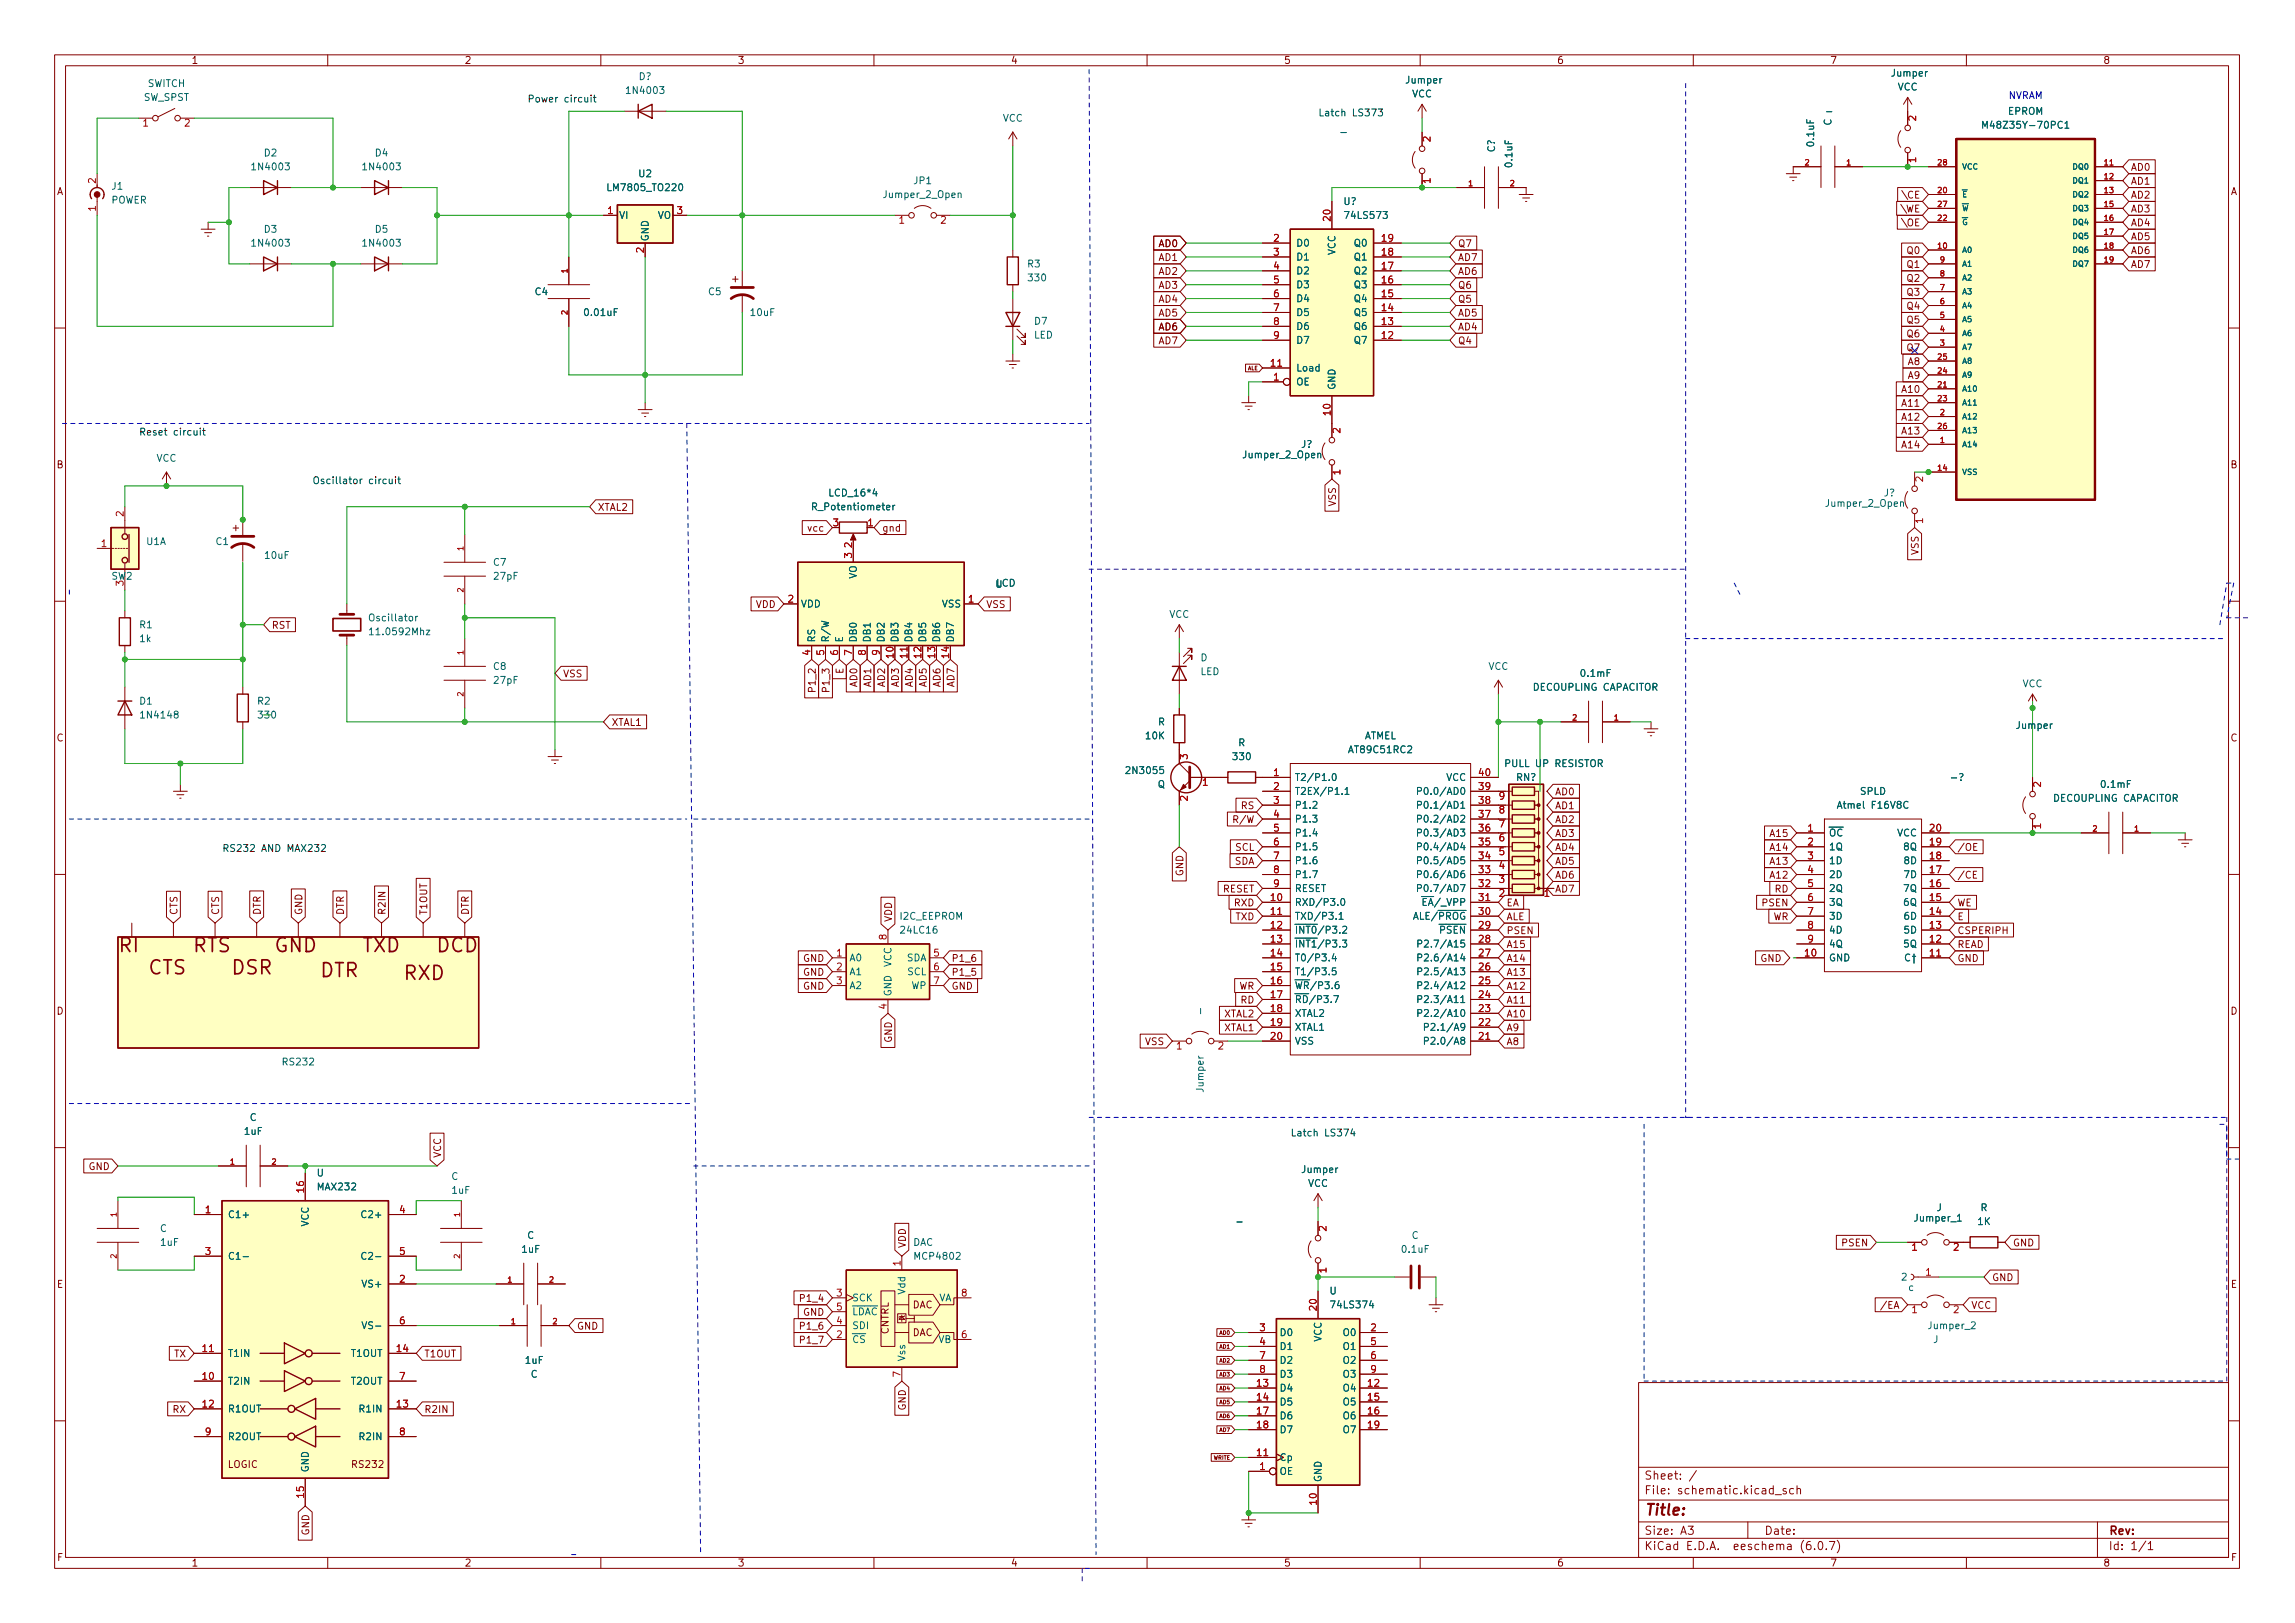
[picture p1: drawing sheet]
<svg xmlns="http://www.w3.org/2000/svg" width="420mm" height="297mm" viewBox="0 0 420 297" stroke-linecap="round" stroke-linejoin="round" font-family="sans-serif">
<defs><g id="words">
<g font-size="3.5" fill="#840000">
<text x="21.8" y="174.3">RI</text>
<text x="27.1" y="178.3">CTS</text>
<text x="35.3" y="174.3">RTS</text>
<text x="42.4" y="178.3">DSR</text>
<text x="50.2" y="174.3">GND</text>
<text x="58.5" y="178.8">DTR</text>
<text x="66.3" y="174.3">TXD</text>
<text x="73.9" y="179.3">RXD</text>
<text x="79.9" y="174.3">DCD</text>
</g>
<text font-size="2.8" fill="#840000" x="301" y="277.3">Title:</text>
<g font-size="2.1" fill="#840000">
<text x="301" y="273.5">File: schematic.kicad_sch</text>
<text x="301" y="270.8">Sheet: /</text>
<text x="301" y="280.9">Size: A3</text>
<text x="323" y="280.9">Date:</text>
<text x="386" y="280.9">Rev:</text>
<text x="301" y="283.7">KiCad E.D.A. eeschema (6.0.7)</text>
<text x="386" y="283.7">Id: 1/1</text>
</g>
<g font-size="1.8" fill="#840000">
<text x="35" y="11.7">1</text>
<text x="85" y="11.7">2</text>
<text x="135" y="11.7">3</text>
<text x="185" y="11.7">4</text>
<text x="235" y="11.7">5</text>
<text x="285" y="11.7">6</text>
<text x="335" y="11.7">7</text>
<text x="385" y="11.7">8</text>
<text x="10.3" y="35.7">A</text>
<text x="390.1" y="33.8">AD1</text>
<text x="390.1" y="31.2">AD0</text>
<text x="408.3" y="35.7">A</text>
<text x="348.3" y="38.9">\WE</text>
<text x="348.6" y="41.4">\OE</text>
<text x="348.7" y="36.3">\CE</text>
<text x="390.1" y="41.4">AD4</text>
<text x="390.1" y="38.9">AD3</text>
<text x="390.1" y="36.3">AD2</text>
<text x="212.2" y="45.2">AD0</text>
<text x="212.2" y="47.8">AD1</text>
<text x="266.9" y="47.8">AD7</text>
<text x="266.9" y="45.2">Q7</text>
<text x="349.3" y="46.5">Q0</text>
<text x="390.1" y="46.5">AD6</text>
<text x="390.1" y="43.9">AD5</text>
<text x="212.2" y="50.3">AD2</text>
<text x="212.2" y="52.8">AD3</text>
<text x="266.9" y="52.8">Q6</text>
<text x="266.9" y="50.3">AD6</text>
<text x="349.3" y="51.6">Q2</text>
<text x="349.3" y="49">Q1</text>
<text x="390.1" y="49">AD7</text>
<text x="212.2" y="55.4">AD4</text>
<text x="212.2" y="57.9">AD5</text>
<text x="266.9" y="55.4">Q5</text>
<text x="266.9" y="57.9">AD5</text>
<text x="349.3" y="56.6">Q4</text>
<text x="349.3" y="59.2">Q5</text>
<text x="349.3" y="54.1">Q3</text>
<text x="212.2" y="60.5">AD6</text>
<text x="212.2" y="63">AD7</text>
<text x="266.9" y="60.5">AD4</text>
<text x="266.9" y="63">Q4</text>
<text x="349.3" y="61.7">Q6</text>
<text x="348.4" y="71.9">A10</text>
<text x="349.4" y="66.8">A8</text>
<text x="349.4" y="69.3">A9</text>
<text x="348.4" y="77">A12</text>
<text x="348.4" y="74.4">A11</text>
<text x="348.4" y="79.5">A13</text>
<text x="348.4" y="82">A14</text>
<text x="10.3" y="85.7">B</text>
<text x="408.3" y="85.7">B</text>
<text x="109.4" y="93.5">XTAL2</text>
<text x="244.6" y="92.6" transform="rotate(-90 244.6 92.6)">VSS</text>
<text x="148" y="97.3">vcc</text>
<text x="161.4" y="97.3">gnd</text>
<text x="351.2" y="101.5" transform="rotate(-90 351.2 101.5)">VSS</text>
<text x="138.3" y="111.3">VDD</text>
<text x="180.5" y="111.3">VSS</text>
<text x="49.7" y="115.1">RST</text>
<text x="103" y="124">VSS</text>
<text x="154.4" y="123.3" transform="rotate(-90 154.4 123.3)">E</text>
<text x="156.9" y="125.7" transform="rotate(-90 156.9 125.7)">AD0</text>
<text x="159.5" y="125.7" transform="rotate(-90 159.5 125.7)">AD1</text>
<text x="162" y="125.7" transform="rotate(-90 162 125.7)">AD2</text>
<text x="164.6" y="125.7" transform="rotate(-90 164.6 125.7)">AD3</text>
<text x="167.1" y="125.7" transform="rotate(-90 167.1 125.7)">AD4</text>
<text x="169.6" y="125.7" transform="rotate(-90 169.6 125.7)">AD5</text>
<text x="172.2" y="125.7" transform="rotate(-90 172.2 125.7)">AD6</text>
<text x="174.7" y="125.7" transform="rotate(-90 174.7 125.7)">AD7</text>
<text x="149.3" y="126.2" transform="rotate(-90 149.3 126.2)">P1_2</text>
<text x="151.9" y="126.2" transform="rotate(-90 151.9 126.2)">P1_3</text>
<text x="10.3" y="135.7">C</text>
<text x="111.9" y="132.8">XTAL1</text>
<text x="408.3" y="135.7">C</text>
<text x="227.3" y="148.1">RS</text>
<text x="284.6" y="145.5">AD0</text>
<text x="284.6" y="148.1">AD1</text>
<text x="226.2" y="155.7">SCL</text>
<text x="226.3" y="150.6">R/W</text>
<text x="284.6" y="155.7">AD4</text>
<text x="284.6" y="153.2">AD3</text>
<text x="284.6" y="150.6">AD2</text>
<text x="324.3" y="153.2">A15</text>
<text x="324.3" y="155.7">A14</text>
<text x="358.3" y="155.7">/OE</text>
<text x="216.6" y="160.3" transform="rotate(-90 216.6 160.3)">GND</text>
<text x="226" y="158.2">SDA</text>
<text x="284.6" y="158.2">AD5</text>
<text x="284.6" y="160.8">AD6</text>
<text x="324.3" y="158.2">A13</text>
<text x="324.3" y="160.8">A12</text>
<text x="358.3" y="160.8">/CE</text>
<text x="32.5" y="167.5" transform="rotate(-90 32.5 167.5)">CTS</text>
<text x="40.1" y="167.5" transform="rotate(-90 40.1 167.5)">CTS</text>
<text x="47.7" y="167.5" transform="rotate(-90 47.7 167.5)">DTR</text>
<text x="55.3" y="167.5" transform="rotate(-90 55.3 167.5)">GND</text>
<text x="63" y="167.5" transform="rotate(-90 63 167.5)">DTR</text>
<text x="70.6" y="167.5" transform="rotate(-90 70.6 167.5)">R2IN</text>
<text x="78.2" y="167.5" transform="rotate(-90 78.2 167.5)">T1OUT</text>
<text x="85.8" y="167.5" transform="rotate(-90 85.8 167.5)">DTR</text>
<text x="223.8" y="163.3">RESET</text>
<text x="226" y="165.9">RXD</text>
<text x="275.8" y="165.9">EA</text>
<text x="284.6" y="163.3">AD7</text>
<text x="322.7" y="165.9">PSEN</text>
<text x="324.9" y="163.3">RD</text>
<text x="358.3" y="165.9">WE</text>
<text x="163.3" y="168.8" transform="rotate(-90 163.3 168.8)">VDD</text>
<text x="226.2" y="168.4">TXD</text>
<text x="275.8" y="173.5">A15</text>
<text x="275.8" y="168.4">ALE</text>
<text x="275.8" y="170.9">PSEN</text>
<text x="324.6" y="168.4">WR</text>
<text x="358.3" y="173.5">READ</text>
<text x="358.3" y="168.4">E</text>
<text x="358.3" y="170.9">CSPERIPH</text>
<text x="147" y="176">GND</text>
<text x="147" y="178.6">GND</text>
<text x="174.1" y="178.6">P1_5</text>
<text x="174.1" y="176">P1_6</text>
<text x="275.8" y="176">A14</text>
<text x="275.8" y="178.6">A13</text>
<text x="322.3" y="176">GND</text>
<text x="358.3" y="176">GND</text>
<text x="10.3" y="185.7">D</text>
<text x="147" y="181.1">GND</text>
<text x="174.1" y="181.1">GND</text>
<text x="226.8" y="181.1">WR</text>
<text x="227.2" y="183.6">RD</text>
<text x="275.8" y="181.1">A12</text>
<text x="275.8" y="183.6">A11</text>
<text x="408.3" y="185.7">D</text>
<text x="163.3" y="190.8" transform="rotate(-90 163.3 190.8)">GND</text>
<text x="209.7" y="191.3">VSS</text>
<text x="224.1" y="188.7">XTAL1</text>
<text x="224.1" y="186.2">XTAL2</text>
<text x="275.8" y="191.3">A8</text>
<text x="275.8" y="186.2">A10</text>
<text x="275.8" y="188.7">A9</text>
<text x="16.2" y="214.1">GND</text>
<text x="80.7" y="212" transform="rotate(-90 80.7 212)">VCC</text>
<text x="165.8" y="228.5" transform="rotate(-90 165.8 228.5)">VDD</text>
<text x="337.3" y="228.1">PSEN</text>
<text x="368.5" y="228.1">GND</text>
<text x="10.4" y="235.7">E</text>
<text x="146.8" y="238.3">P1_4</text>
<text x="167" y="239.4">DAC</text>
<text x="344.9" y="239.5">/EA</text>
<text x="360.8" y="239.5">VCC</text>
<text x="364.7" y="234.4">GND</text>
<text x="408.4" y="235.7">E</text>
<text x="105.6" y="243.3">GND</text>
<text x="146.8" y="245.9">P1_7</text>
<text x="146.8" y="243.3">P1_6</text>
<text x="147" y="240.8">GND</text>
<text x="162.7" y="244.2" transform="rotate(-90 162.7 244.2)">CNTRL</text>
<text x="167" y="244.5">DAC</text>
<text x="31.9" y="248.4">TX</text>
<text x="77.6" y="248.4">T1OUT</text>
<text x="31.7" y="258.6">RX</text>
<text x="77.6" y="258.6">R2IN</text>
<text x="165.8" y="258.1" transform="rotate(-90 165.8 258.1)">GND</text>
<text x="41.6" y="268.6">LOGIC</text>
<text x="64.6" y="268.6">RS232</text>
<text x="56.6" y="281" transform="rotate(-90 56.6 281)">GND</text>
<text x="10.4" y="285.7">F</text>
<text x="35" y="286.7">1</text>
<text x="85" y="286.7">2</text>
<text x="135" y="286.7">3</text>
<text x="185" y="286.7">4</text>
<text x="235" y="286.7">5</text>
<text x="285" y="286.7">6</text>
<text x="335" y="286.7">7</text>
<text x="385" y="286.7">8</text>
<text x="408.4" y="285.7">F</text>
</g>
<g font-size="1.8" fill="#006464">
<text x="27" y="15.9">SWITCH</text>
<text x="115" y="17.2">1N4003</text>
<text x="116.9" y="14.6">D?</text>
<text x="257.5" y="15.3">Jumper</text>
<text x="258.5" y="17.8">VCC</text>
<text x="346.4" y="14">Jumper</text>
<text x="347.4" y="16.5">VCC</text>
<text x="26.3" y="18.5">SW_SPST</text>
<text x="183.6" y="22.3">VCC</text>
<text x="334.6" y="21">-</text>
<text x="335.3" y="23" transform="rotate(-90 335.3 23)">C</text>
<text x="364" y="23.5">M48Z35Y-70PC1</text>
<text x="367.6" y="21">EPROM</text>
<text x="48.4" y="28.6">D2</text>
<text x="68.7" y="28.6">D4</text>
<text x="245.7" y="24.8">-</text>
<text x="273.7" y="27.9" transform="rotate(-90 273.7 27.9)">C?</text>
<text x="332.1" y="26.6" transform="rotate(-90 332.1 26.6)">0.1uF</text>
<text x="20.5" y="34.7">J1</text>
<text x="46.4" y="31.2">1N4003</text>
<text x="66.8" y="31.2">1N4003</text>
<text x="111.7" y="35">LM7805_TO220</text>
<text x="117" y="32.4">U2</text>
<text x="167.3" y="33.7">JP1</text>
<text x="276.9" y="30.5" transform="rotate(-90 276.9 30.5)">0.1uF</text>
<text x="20.3" y="37.2">POWER</text>
<text x="113.3" y="40">VI</text>
<text x="120.4" y="40">VO</text>
<text x="162" y="36.2">Jumper_2_Open</text>
<text x="246" y="37.5">U?</text>
<text x="246.5" y="40">74LS573</text>
<text x="46.4" y="45.1">1N4003</text>
<text x="48.4" y="42.6">D3</text>
<text x="66.8" y="45.1">1N4003</text>
<text x="68.7" y="42.6">D5</text>
<text x="118.7" y="44.2" transform="rotate(-90 118.7 44.2)">GND</text>
<text x="237.2" y="45.1">D0</text>
<text x="237.2" y="47.7">D1</text>
<text x="244.5" y="46.7" transform="rotate(-90 244.5 46.7)">VCC</text>
<text x="248.1" y="47.7">Q1</text>
<text x="248.1" y="45.1">Q0</text>
<text x="188.1" y="48.9">R3</text>
<text x="188.4" y="51.5">330</text>
<text x="237.2" y="50.2">D2</text>
<text x="237.2" y="52.7">D3</text>
<text x="248.1" y="52.7">Q3</text>
<text x="248.1" y="50.2">Q2</text>
<text x="98" y="54">C4</text>
<text x="107.2" y="57.8">0.01uF</text>
<text x="129.7" y="54">C5</text>
<text x="137.5" y="57.8">10uF</text>
<text x="189.4" y="59.4">D7</text>
<text x="237.2" y="55.3">D4</text>
<text x="237.2" y="57.8">D5</text>
<text x="248.1" y="57.8">Q5</text>
<text x="248.1" y="55.3">Q4</text>
<text x="189.3" y="61.9">LED</text>
<text x="237.2" y="60.4">D6</text>
<text x="237.2" y="62.9">D7</text>
<text x="248.1" y="62.9">Q7</text>
<text x="248.1" y="60.4">Q6</text>
<text x="237.2" y="70.5">OE</text>
<text x="237.2" y="68">Load</text>
<text x="244.5" y="71.4" transform="rotate(-90 244.5 71.4)">GND</text>
<text x="227.8" y="83.9">Jumper_2_Open</text>
<text x="238.2" y="82">J?</text>
<text x="28.6" y="84.5">VCC</text>
<text x="149.1" y="93.4">R_Potentiometer</text>
<text x="152.1" y="90.8">LCD_16*4</text>
<text x="334.5" y="92.7">Jumper_2_Open</text>
<text x="344.9" y="90.8">J?</text>
<text x="26.8" y="99.7">U1A</text>
<text x="39.6" y="99.7">C1</text>
<text x="20.4" y="106.1">SW2</text>
<text x="48.6" y="102.3">10uF</text>
<text x="90.4" y="103.5">C7</text>
<text x="90.5" y="106.1">27pF</text>
<text x="156.8" y="106" transform="rotate(-90 156.8 106)">VO</text>
<text x="182.2" y="107.6">U</text>
<text x="182.3" y="107.4">LCD</text>
<text x="67.9" y="113.7">Oscillator</text>
<text x="146.6" y="111.2">VDD</text>
<text x="172.5" y="111.2">VSS</text>
<text x="214" y="113.1">VCC</text>
<text x="25.6" y="115">R1</text>
<text x="25.6" y="117.5">1k</text>
<text x="68.2" y="116.2">11.0592Mhz</text>
<text x="149.2" y="117.6" transform="rotate(-90 149.2 117.6)">RS</text>
<text x="151.8" y="117.6" transform="rotate(-90 151.8 117.6)">R/W</text>
<text x="154.3" y="117.6" transform="rotate(-90 154.3 117.6)">E</text>
<text x="156.8" y="117.6" transform="rotate(-90 156.8 117.6)">DB0</text>
<text x="159.4" y="117.6" transform="rotate(-90 159.4 117.6)">DB1</text>
<text x="161.9" y="117.6" transform="rotate(-90 161.9 117.6)">DB2</text>
<text x="164.5" y="117.6" transform="rotate(-90 164.5 117.6)">DB3</text>
<text x="167" y="117.6" transform="rotate(-90 167 117.6)">DB4</text>
<text x="169.5" y="117.6" transform="rotate(-90 169.5 117.6)">DB5</text>
<text x="172.1" y="117.6" transform="rotate(-90 172.1 117.6)">DB6</text>
<text x="174.6" y="117.6" transform="rotate(-90 174.6 117.6)">DB7</text>
<text x="90.4" y="122.6">C8</text>
<text x="90.5" y="125.1">27pF</text>
<text x="219.7" y="123.5">LED</text>
<text x="219.8" y="121">D</text>
<text x="272.5" y="122.6">VCC</text>
<text x="289.5" y="123.9">0.1mF</text>
<text x="370.2" y="125.8">VCC</text>
<text x="25.6" y="128.9">D1</text>
<text x="26.1" y="131.5">1N4148</text>
<text x="47.2" y="128.9">R2</text>
<text x="280.7" y="126.4">DECOUPLING CAPACITOR</text>
<text x="209.8" y="135.3">10K</text>
<text x="212" y="132.8">R</text>
<text x="226.7" y="136.6">R</text>
<text x="247.2" y="137.8">AT89C51RC2</text>
<text x="249.7" y="135.3">ATMEL</text>
<text x="369.2" y="133.4">Jumper</text>
<text x="206.5" y="141.6">2N3055</text>
<text x="225.9" y="139.1">330</text>
<text x="237" y="142.9">T2/P1.0</text>
<text x="264.7" y="142.9">VCC</text>
<text x="275.9" y="140.4">PULL UP RESISTOR</text>
<text x="277.6" y="142.9">RN?</text>
<text x="357.4" y="142.9">-?</text>
<text x="211.9" y="144.2">Q</text>
<text x="237" y="145.5">T2EX/P1.1</text>
<text x="237" y="148">P1.2</text>
<text x="260.8" y="148">P0.1/AD1</text>
<text x="260.8" y="145.5">P0.0/AD0</text>
<text x="337" y="148">Atmel F16V8C</text>
<text x="340.5" y="145.5">SPLD</text>
<text x="376" y="146.7">DECOUPLING CAPACITOR</text>
<text x="384.8" y="144.2">0.1mF</text>
<text x="237" y="150.5">P1.3</text>
<text x="237" y="153.1">P1.4</text>
<text x="237" y="155.6">P1.5</text>
<text x="260.8" y="155.6">P0.4/AD4</text>
<text x="260.8" y="153.1">P0.3/AD3</text>
<text x="260.8" y="150.5">P0.2/AD2</text>
<text x="334.8" y="153.1">~{OC}</text>
<text x="334.8" y="155.6">1Q</text>
<text x="347.3" y="153.1">VCC</text>
<text x="348.7" y="155.6">8Q</text>
<text x="237" y="158.2">P1.6</text>
<text x="237" y="160.7">P1.7</text>
<text x="260.8" y="160.7">P0.6/AD6</text>
<text x="260.8" y="158.2">P0.5/AD5</text>
<text x="334.8" y="158.2">1D</text>
<text x="334.8" y="160.7">2D</text>
<text x="348.8" y="160.7">7D</text>
<text x="348.8" y="158.2">8D</text>
<text x="237" y="165.8">RXD/P3.0</text>
<text x="237" y="163.2">RESET</text>
<text x="259.6" y="165.8">~{EA}/_VPP</text>
<text x="260.8" y="163.2">P0.7/AD7</text>
<text x="334.8" y="163.2">2Q</text>
<text x="334.8" y="165.8">3Q</text>
<text x="348.7" y="165.8">6Q</text>
<text x="348.7" y="163.2">7Q</text>
<text x="164.8" y="168.3">I2C_EEPROM</text>
<text x="165.1" y="170.9">24LC16</text>
<text x="237" y="168.3">TXD/P3.1</text>
<text x="237" y="170.9">~{INT0}/P3.2</text>
<text x="237" y="173.4">~{INT1}/P3.3</text>
<text x="257.9" y="168.3">ALE/~{PROG}</text>
<text x="261.1" y="173.4">P2.7/A15</text>
<text x="262.3" y="170.9">~{PSEN}</text>
<text x="334.8" y="168.3">3D</text>
<text x="334.8" y="170.9">4D</text>
<text x="334.8" y="173.4">4Q</text>
<text x="348.7" y="173.4">5Q</text>
<text x="348.8" y="170.9">5D</text>
<text x="348.8" y="168.3">6D</text>
<text x="155.4" y="175.9">A0</text>
<text x="155.4" y="178.5">A1</text>
<text x="163.2" y="177" transform="rotate(-90 163.2 177)">VCC</text>
<text x="165.9" y="175.9">SDA</text>
<text x="166.1" y="178.5">SCL</text>
<text x="237" y="175.9">T0/P3.4</text>
<text x="237" y="178.5">T1/P3.5</text>
<text x="261.1" y="178.5">P2.5/A13</text>
<text x="261.1" y="175.9">P2.6/A14</text>
<text x="334.8" y="175.9">GND</text>
<text x="155.4" y="181">A2</text>
<text x="163.2" y="182.4" transform="rotate(-90 163.2 182.4)">GND</text>
<text x="166.8" y="181">WP</text>
<text x="220.3" y="185.3" transform="rotate(-90 220.3 185.3)">-</text>
<text x="237" y="181">~{WR}/P3.6</text>
<text x="237" y="183.6">~{RD}/P3.7</text>
<text x="261.1" y="183.6">P2.3/A11</text>
<text x="261.1" y="181">P2.4/A12</text>
<text x="237" y="186.1">XTAL2</text>
<text x="237" y="188.6">XTAL1</text>
<text x="237" y="191.2">VSS</text>
<text x="261.1" y="186.1">P2.2/A10</text>
<text x="262.1" y="191.2">P2.0/A8</text>
<text x="262.1" y="188.6">P2.1/A9</text>
<text x="51.9" y="195">RS232</text>
<text x="220.3" y="199.8" transform="rotate(-90 220.3 199.8)">Jumper</text>
<text x="44.8" y="207.7">1uF</text>
<text x="45.7" y="205.1">C</text>
<text x="58" y="215.3">U</text>
<text x="82.6" y="215.9">C</text>
<text x="238.4" y="214.7">Jumper</text>
<text x="58.2" y="217.8">MAX232</text>
<text x="82.8" y="218.5">1uF</text>
<text x="239.4" y="217.2">VCC</text>
<text x="354.5" y="221.7">J</text>
<text x="362.6" y="221.7">R</text>
<text x="29.3" y="225.5">C</text>
<text x="41.7" y="222.9">C1+</text>
<text x="56.5" y="224.5" transform="rotate(-90 56.5 224.5)">VCC</text>
<text x="66.8" y="222.9">C2+</text>
<text x="96.5" y="226.7">C</text>
<text x="226.6" y="224.2">-</text>
<text x="258.4" y="226.7">C</text>
<text x="350.6" y="223.6">Jumper_1</text>
<text x="362.1" y="224.2">1K</text>
<text x="29.4" y="228">1uF</text>
<text x="41.7" y="230.5">C1-</text>
<text x="67.3" y="230.5">C2-</text>
<text x="95.6" y="229.3">1uF</text>
<text x="167.1" y="228">DAC</text>
<text x="167.7" y="230.5">MCP4802</text>
<text x="256.8" y="229.3">0.1uF</text>
<text x="66.7" y="235.6">VS+</text>
<text x="156" y="238.2">SCK</text>
<text x="165.7" y="236.8" transform="rotate(-90 165.7 236.8)">Vdd</text>
<text x="171.8" y="238.2">VA</text>
<text x="243.4" y="236.9">U</text>
<text x="244" y="239.4">74LS374</text>
<text x="348.1" y="234.4">2</text>
<text x="349.4" y="236.3">c</text>
<text x="67.2" y="243.2">VS-</text>
<text x="156" y="245.8">~{CS}</text>
<text x="156" y="243.2">SDI</text>
<text x="156" y="240.7">~{LDAC}</text>
<text x="171.8" y="245.8">VB</text>
<text x="234.2" y="244.5">D0</text>
<text x="241.9" y="245.6" transform="rotate(-90 241.9 245.6)">VCC</text>
<text x="246.1" y="244.5">O0</text>
<text x="353.2" y="243.2">Jumper_2</text>
<text x="353.9" y="245.8">J</text>
<text x="41.7" y="248.3">T1IN</text>
<text x="64.3" y="248.3">T1OUT</text>
<text x="96.2" y="249.6">1uF</text>
<text x="165.7" y="249.2" transform="rotate(-90 165.7 249.2)">Vss</text>
<text x="234.2" y="247.1">D1</text>
<text x="234.2" y="249.6">D2</text>
<text x="246.1" y="247.1">O1</text>
<text x="246.1" y="249.6">O2</text>
<text x="41.7" y="253.4">T2IN</text>
<text x="64.3" y="253.4">T2OUT</text>
<text x="97.2" y="252.1">C</text>
<text x="234.2" y="254.7">D4</text>
<text x="234.2" y="257.2">D5</text>
<text x="234.2" y="252.1">D3</text>
<text x="246.1" y="254.7">O4</text>
<text x="246.1" y="257.2">O5</text>
<text x="246.1" y="252.1">O3</text>
<text x="41.7" y="258.5">R1OUT</text>
<text x="41.7" y="263.6">R2OUT</text>
<text x="66.1" y="258.5">R1IN</text>
<text x="66.1" y="263.6">R2IN</text>
<text x="234.2" y="259.8">D6</text>
<text x="234.2" y="262.3">D7</text>
<text x="246.1" y="259.8">O6</text>
<text x="246.1" y="262.3">O7</text>
<text x="56.5" y="269.5" transform="rotate(-90 56.5 269.5)">GND</text>
<text x="234.2" y="269.9">OE</text>
<text x="234.2" y="267.4">Cp</text>
<text x="241.9" y="271.3" transform="rotate(-90 241.9 271.3)">GND</text>
</g>
<g font-size="1.8" fill="#a90000">
<text x="26.2" y="23.2">1</text>
<text x="33.8" y="23.2">2</text>
<text x="350.8" y="22.1" transform="rotate(-90 350.8 22.1)">2</text>
<text x="261.9" y="25.9" transform="rotate(-90 261.9 25.9)">2</text>
<text x="350.8" y="29.7" transform="rotate(-90 350.8 29.7)">1</text>
<text x="17.5" y="33.5" transform="rotate(-90 17.5 33.5)">2</text>
<text x="261.9" y="33.5" transform="rotate(-90 261.9 33.5)">1</text>
<text x="17.5" y="38.6" transform="rotate(-90 17.5 38.6)">1</text>
<text x="111.3" y="39.2">1</text>
<text x="124" y="39.2">3</text>
<text x="164.6" y="40.9">1</text>
<text x="172.2" y="40.9">2</text>
<text x="243.6" y="40.4" transform="rotate(-90 243.6 40.4)">20</text>
<text x="117.9" y="46.2" transform="rotate(-90 117.9 46.2)">2</text>
<text x="233.2" y="44.2">2</text>
<text x="233.2" y="46.8">3</text>
<text x="253" y="46.8">18</text>
<text x="253" y="44.2">19</text>
<text x="233.2" y="49.3">4</text>
<text x="233.2" y="51.9">5</text>
<text x="253" y="51.9">16</text>
<text x="253" y="49.3">17</text>
<text x="233.2" y="54.4">6</text>
<text x="233.2" y="56.9">7</text>
<text x="233.2" y="59.5">8</text>
<text x="253" y="59.5">13</text>
<text x="253" y="56.9">14</text>
<text x="253" y="54.4">15</text>
<text x="233.2" y="62">9</text>
<text x="253" y="62">12</text>
<text x="232.7" y="67.1">11</text>
<text x="233.2" y="69.6">1</text>
<text x="243.6" y="76" transform="rotate(-90 243.6 76)">10</text>
<text x="245.4" y="79.3" transform="rotate(-90 245.4 79.3)">2</text>
<text x="245.4" y="86.9" transform="rotate(-90 245.4 86.9)">1</text>
<text x="352" y="88.2" transform="rotate(-90 352 88.2)">2</text>
<text x="22.6" y="94.5" transform="rotate(-90 22.6 94.5)">2</text>
<text x="352" y="95.8" transform="rotate(-90 352 95.8)">1</text>
<text x="18.6" y="100.1">1</text>
<text x="152.5" y="96.3">3</text>
<text x="156" y="100.2" transform="rotate(-90 156 100.2)">2</text>
<text x="158.9" y="96.3">1</text>
<text x="22.6" y="107.2" transform="rotate(-90 22.6 107.2)">3</text>
<text x="156" y="102.1" transform="rotate(-90 156 102.1)">3</text>
<text x="144.3" y="110.3">2</text>
<text x="177.3" y="110.3">1</text>
<text x="148.3" y="119.9" transform="rotate(-90 148.3 119.9)">4</text>
<text x="150.9" y="119.9" transform="rotate(-90 150.9 119.9)">5</text>
<text x="153.4" y="119.9" transform="rotate(-90 153.4 119.9)">6</text>
<text x="156" y="119.9" transform="rotate(-90 156 119.9)">7</text>
<text x="158.5" y="119.9" transform="rotate(-90 158.5 119.9)">8</text>
<text x="161" y="119.9" transform="rotate(-90 161 119.9)">9</text>
<text x="163.6" y="120.4" transform="rotate(-90 163.6 120.4)">10</text>
<text x="166.1" y="120.4" transform="rotate(-90 166.1 120.4)">11</text>
<text x="168.7" y="120.4" transform="rotate(-90 168.7 120.4)">12</text>
<text x="171.2" y="120.4" transform="rotate(-90 171.2 120.4)">13</text>
<text x="173.7" y="120.4" transform="rotate(-90 173.7 120.4)">14</text>
<text x="217.4" y="139" transform="rotate(-90 217.4 139)">3</text>
<text x="220.2" y="143.8">1</text>
<text x="233.2" y="142">1</text>
<text x="270.8" y="142">40</text>
<text x="217.4" y="146.6" transform="rotate(-90 217.4 146.6)">2</text>
<text x="233.2" y="144.6">2</text>
<text x="233.2" y="147.1">3</text>
<text x="233.2" y="149.6">4</text>
<text x="270.8" y="149.6">37</text>
<text x="270.8" y="147.1">38</text>
<text x="270.8" y="144.6">39</text>
<text x="274.5" y="148.9">8</text>
<text x="274.5" y="146.3">9</text>
<text x="373.6" y="144" transform="rotate(-90 373.6 144)">2</text>
<text x="233.2" y="152.2">5</text>
<text x="233.2" y="154.7">6</text>
<text x="270.8" y="154.7">35</text>
<text x="270.8" y="152.2">36</text>
<text x="274.5" y="154">6</text>
<text x="274.5" y="151.4">7</text>
<text x="331" y="152.2">1</text>
<text x="331" y="154.7">2</text>
<text x="353.3" y="154.7">19</text>
<text x="353.3" y="152.2">20</text>
<text x="373.6" y="151.7" transform="rotate(-90 373.6 151.7)">1</text>
<text x="233.2" y="157.3">7</text>
<text x="233.2" y="159.8">8</text>
<text x="270.8" y="159.8">33</text>
<text x="270.8" y="157.3">34</text>
<text x="274.5" y="161.6">3</text>
<text x="274.5" y="159">4</text>
<text x="274.5" y="156.5">5</text>
<text x="331" y="157.3">3</text>
<text x="331" y="159.8">4</text>
<text x="353.3" y="159.8">17</text>
<text x="353.3" y="157.3">18</text>
<text x="232.7" y="164.9">10</text>
<text x="232.7" y="167.4">11</text>
<text x="233.2" y="162.3">9</text>
<text x="270.8" y="167.4">30</text>
<text x="270.8" y="164.9">31</text>
<text x="270.8" y="162.3">32</text>
<text x="274.5" y="164.1">2</text>
<text x="282.7" y="164.1">1</text>
<text x="331" y="162.3">5</text>
<text x="331" y="164.9">6</text>
<text x="331" y="167.4">7</text>
<text x="353.3" y="167.4">14</text>
<text x="353.3" y="164.9">15</text>
<text x="353.3" y="162.3">16</text>
<text x="162.3" y="172" transform="rotate(-90 162.3 172)">8</text>
<text x="232.7" y="170">12</text>
<text x="232.7" y="172.5">13</text>
<text x="270.8" y="172.5">28</text>
<text x="270.8" y="170">29</text>
<text x="331" y="170">8</text>
<text x="331" y="172.5">9</text>
<text x="353.3" y="172.5">12</text>
<text x="353.3" y="170">13</text>
<text x="153.2" y="175">1</text>
<text x="153.2" y="177.6">2</text>
<text x="171" y="175">5</text>
<text x="171" y="177.6">6</text>
<text x="232.7" y="175">14</text>
<text x="232.7" y="177.6">15</text>
<text x="270.8" y="177.6">26</text>
<text x="270.8" y="175">27</text>
<text x="330.5" y="175">10</text>
<text x="353.3" y="175">11</text>
<text x="153.2" y="180.1">3</text>
<text x="162.3" y="184.7" transform="rotate(-90 162.3 184.7)">4</text>
<text x="171" y="180.1">7</text>
<text x="232.7" y="180.1">16</text>
<text x="232.7" y="182.7">17</text>
<text x="232.7" y="185.2">18</text>
<text x="270.8" y="185.2">23</text>
<text x="270.8" y="182.7">24</text>
<text x="270.8" y="180.1">25</text>
<text x="232.7" y="187.7">19</text>
<text x="232.7" y="190.3">20</text>
<text x="270.8" y="190.3">21</text>
<text x="270.8" y="187.7">22</text>
<text x="215.4" y="192.1">1</text>
<text x="223" y="192.1">2</text>
<text x="55.6" y="218.2" transform="rotate(-90 55.6 218.2)">16</text>
<text x="37.6" y="222">1</text>
<text x="73.2" y="222">4</text>
<text x="242.8" y="225.3" transform="rotate(-90 242.8 225.3)">2</text>
<text x="37.6" y="229.7">3</text>
<text x="73.2" y="229.7">5</text>
<text x="164.8" y="231.7" transform="rotate(-90 164.8 231.7)">1</text>
<text x="242.8" y="232.9" transform="rotate(-90 242.8 232.9)">1</text>
<text x="350" y="228.9">1</text>
<text x="352.6" y="233.5">1</text>
<text x="357.6" y="228.9">2</text>
<text x="73.2" y="234.7">2</text>
<text x="153.2" y="237.3">3</text>
<text x="153.2" y="239.8">5</text>
<text x="176" y="237.3">8</text>
<text x="241" y="239.8" transform="rotate(-90 241 239.8)">20</text>
<text x="73.2" y="242.4">6</text>
<text x="153.2" y="244.9">2</text>
<text x="153.2" y="242.4">4</text>
<text x="176" y="244.9">6</text>
<text x="230.6" y="243.6">3</text>
<text x="251" y="243.6">2</text>
<text x="350" y="240.3">1</text>
<text x="357.6" y="240.3">2</text>
<text x="37.1" y="247.4">11</text>
<text x="72.7" y="247.4">14</text>
<text x="164.8" y="252" transform="rotate(-90 164.8 252)">7</text>
<text x="230.6" y="246.2">4</text>
<text x="230.6" y="248.7">7</text>
<text x="230.6" y="251.2">8</text>
<text x="251" y="246.2">5</text>
<text x="251" y="248.7">6</text>
<text x="251" y="251.2">9</text>
<text x="37.1" y="252.5">10</text>
<text x="37.1" y="257.6">12</text>
<text x="72.7" y="257.6">13</text>
<text x="73.2" y="252.5">7</text>
<text x="230.2" y="253.8">13</text>
<text x="230.2" y="256.3">14</text>
<text x="250.5" y="253.8">12</text>
<text x="250.5" y="256.3">15</text>
<text x="37.6" y="262.7">9</text>
<text x="73.2" y="262.7">8</text>
<text x="230.2" y="258.9">17</text>
<text x="230.2" y="261.4">18</text>
<text x="250.5" y="258.9">16</text>
<text x="250.5" y="261.4">19</text>
<text x="230.2" y="266.5">11</text>
<text x="230.6" y="269">1</text>
<text x="55.6" y="274.1" transform="rotate(-90 55.6 274.1)">15</text>
<text x="241" y="275.3" transform="rotate(-90 241 275.3)">10</text>
</g>
<g font-size="1.8" fill="#0f0f0f">
<text x="96.5" y="18.7">Power circuit</text>
<text x="241.3" y="21.3">Latch LS373</text>
<text x="25.4" y="79.7">Reset circuit</text>
<text x="57.1" y="88.6">Oscillator circuit</text>
<text x="40.6" y="155.9">RS232 AND MAX232</text>
<text x="236.2" y="208">Latch LS374</text>
</g>
<text font-size="1.8" fill="#0000c2" x="367.7" y="18.1">NVRAM</text>
<text font-size="1.8" fill="#000084" x="349.3" y="64.3">Q7</text>
<text font-size="1.8" fill="#009600" x="47.4" y="131.5">330</text>
<g font-size="1.4" fill="#a90000">
<text x="268.8" y="34.1">1</text>
<text x="276.5" y="34.1">2</text>
<text x="330.4" y="30.3">2</text>
<text x="338.1" y="30.3">1</text>
<text x="354.8" y="35.3">20</text>
<text x="354.8" y="30.3">28</text>
<text x="385.3" y="30.3">11</text>
<text x="385.3" y="32.8">12</text>
<text x="385.3" y="35.3">13</text>
<text x="354.8" y="40.4">22</text>
<text x="354.8" y="37.9">27</text>
<text x="385.3" y="37.9">15</text>
<text x="385.3" y="40.4">16</text>
<text x="354.8" y="45.5">10</text>
<text x="385.3" y="43">17</text>
<text x="385.3" y="45.5">18</text>
<text x="103.9" y="50" transform="rotate(-90 103.9 50)">1</text>
<text x="355.2" y="53.1">7</text>
<text x="355.2" y="50.6">8</text>
<text x="355.2" y="48">9</text>
<text x="385.3" y="48">19</text>
<text x="103.9" y="57.6" transform="rotate(-90 103.9 57.6)">2</text>
<text x="355.2" y="58.2">5</text>
<text x="355.2" y="55.7">6</text>
<text x="354.8" y="65.8">25</text>
<text x="355.2" y="63.3">3</text>
<text x="355.2" y="60.7">4</text>
<text x="354.8" y="70.9">21</text>
<text x="354.8" y="68.4">24</text>
<text x="354.8" y="73.4">23</text>
<text x="355.2" y="76">2</text>
<text x="354.8" y="78.5">26</text>
<text x="355.2" y="81.1">1</text>
<text x="354.8" y="86.1">14</text>
<text x="84.8" y="100.8" transform="rotate(-90 84.8 100.8)">1</text>
<text x="84.8" y="108.4" transform="rotate(-90 84.8 108.4)">2</text>
<text x="84.8" y="119.8" transform="rotate(-90 84.8 119.8)">1</text>
<text x="84.8" y="127.4" transform="rotate(-90 84.8 127.4)">2</text>
<text x="287.9" y="131.9">2</text>
<text x="295.5" y="131.9">1</text>
<text x="383.1" y="152.2">2</text>
<text x="390.8" y="152.2">1</text>
<text x="42.2" y="213.1">1</text>
<text x="49.8" y="213.1">2</text>
<text x="21.3" y="222.7" transform="rotate(-90 21.3 222.7)">1</text>
<text x="84.2" y="222.7" transform="rotate(-90 84.2 222.7)">1</text>
<text x="21.3" y="230.3" transform="rotate(-90 21.3 230.3)">2</text>
<text x="84.2" y="230.3" transform="rotate(-90 84.2 230.3)">2</text>
<text x="93" y="234.7">1</text>
<text x="100.6" y="234.7">2</text>
<text x="93.6" y="242.4">1</text>
<text x="101.2" y="242.4">2</text>
</g>
<g font-size="1.4" fill="#006464">
<text x="359.2" y="31">VCC</text>
<text x="379.6" y="31">DQ0</text>
<text x="379.6" y="33.6">DQ1</text>
<text x="359.2" y="36.1">~{E}</text>
<text x="359.2" y="41.2">~{G}</text>
<text x="359.2" y="38.6">~{W}</text>
<text x="379.6" y="36.1">DQ2</text>
<text x="379.6" y="38.6">DQ3</text>
<text x="379.6" y="41.2">DQ4</text>
<text x="359.2" y="46.3">A0</text>
<text x="379.6" y="43.7">DQ5</text>
<text x="379.6" y="46.3">DQ6</text>
<text x="359.2" y="53.9">A3</text>
<text x="359.2" y="51.3">A2</text>
<text x="359.2" y="48.8">A1</text>
<text x="379.6" y="48.8">DQ7</text>
<text x="359.2" y="59">A5</text>
<text x="359.2" y="56.4">A4</text>
<text x="359.2" y="64">A7</text>
<text x="359.2" y="61.5">A6</text>
<text x="359.2" y="71.7">A10</text>
<text x="359.2" y="69.1">A9</text>
<text x="359.2" y="66.6">A8</text>
<text x="359.2" y="76.7">A12</text>
<text x="359.2" y="74.2">A11</text>
<text x="359.2" y="81.8">A14</text>
<text x="359.2" y="79.3">A13</text>
<text x="359.2" y="86.9">VSS</text>
</g>
<g font-size="1" fill="#840000">
<text x="228.4" y="67.7">ALE</text>
<text x="223.3" y="244.3">AD0</text>
<text x="223.3" y="249.4">AD2</text>
<text x="223.3" y="251.9">AD3</text>
<text x="223.3" y="246.8">AD1</text>
<text x="223.3" y="254.4">AD4</text>
<text x="223.3" y="257">AD5</text>
<text x="223.3" y="262.1">AD7</text>
<text x="223.3" y="259.5">AD6</text>
<text x="222.1" y="267.1">WRITE</text>
</g>
</g></defs>
<g fill="none" stroke="#840000" stroke-width=".18">
<path d="M10 10h400v277h-400zM12 12h396v273h-396zM32 19.8l-3 1.6M60 10v2M110 10v2M160 10v2M210 10v2M260 10v2M260.3 19.1v2.5M260.3 19.1l-.7 1.3M260.3 19.1l.8 1.3M310 10v2"/>
<path d="M349.2 17.8l-.7 1.3M349.2 17.8v5.1M349.2 17.8l.8 1.3M360 10v2M17.8 31.8v2.5M17.8 35.6v3.8M25.4 21.6h2.5M33 21.6h2.6M45.7 34.3h7.6M66 34.3h7.7M110.5 39.4h2.5M114.3 20.4h7.6"/>
<path d="M123.2 39.4h2.5M163.8 39.4h2.6M167.4 38.1a2.54 2.54 0 0 1 3 0M171.4 39.4h2.6M185.4 24.2v2.5M185.4 24.2l-.7 1.2M185.4 24.2l.8 1.2M243.8 36.9v5M259.1 27.7a2.54 2.54 0 0 0 0 3.1M260.3 24.2v2.5M260.3 31.8v2.5M266.7 34.3h5.1"/>
<path d="M271.8 30.5v7.6M274.3 30.5v7.6M274.3 34.3h5.1v1.3M278.1 35.6h2.6M278.8 36.2h1.2M279.3 36.9h.2M327 31.8h2.6M327.7 32.4h1.2M328.2 33.1h.2M333.4 26.7v7.6M333.4 30.5h-5.1v1.3M335.9 26.7v7.6"/>
<path d="M335.9 30.5h5.1M347.2 36.9h4.7l1.2 1.2-1.2 1.3h-4.7zM347.4 39.4h4.5l1.2 1.3-1.2 1.2h-4.5zM347.4 34.3h4.5l1.2 1.3-1.2 1.3h-4.5zM348 23.9a2.54 2.54 0 0 0 0 3.1M349.2 28v2.5M353.1 35.6h5M353.1 30.5h5M353.1 38.1h5M383.5 35.6h5.1M383.5 30.5h5.1M383.5 33.1h5.1"/>
<path d="M383.5 38.1h5.1M389.7 31.8h4.9v2.5h-4.9l-1.1-1.2zM389.7 29.2h4.9v2.6h-4.9l-1.1-1.3zM389.7 39.4h4.9v2.5h-4.9l-1.1-1.2zM389.7 36.9h4.9v2.5h-4.9l-1.1-1.3zM389.7 34.3h4.9v2.6h-4.9l-1.1-1.3zM36.8 41.9h2.6M37.5 42.6h1.2M38 43.2h.2M38.1 40.7v1.2M45.7 48.3h7.6M66 48.3h7.7"/>
<path d="M100.3 54.6h7.6M100.3 52.1h7.6M104.1 47v5.1M104.1 54.6v5.1M118.1 44.5v2.5M134.1 51.1h1M134.6 50.6v1M135.9 49.6v2.8M135.9 53.9v3.3M185.4 45.8v1.2M185.4 52.1v1.3M185.4 54.6v7.7"/>
<path d="M211.2 43.2h4.9l1.1 1.3-1.1 1.3h-4.9zM211.2 45.8h4.9l1.1 1.2-1.1 1.3h-4.9zM211.2 58.5h4.9l1.1 1.2-1.1 1.3h-4.9zM211.2 53.4h4.9l1.1 1.2-1.1 1.3h-4.9zM211.2 48.3h4.9l1.1 1.3-1.1 1.2h-4.9zM211.2 55.9h4.9l1.1 1.3-1.1 1.3h-4.9zM211.2 50.8h4.9l1.1 1.3-1.1 1.3h-4.9zM231.1 59.7h5.1M231.1 57.2h5.1M231.1 54.6h5.1M231.1 52.1h5.1M231.1 49.6h5.1"/>
<path d="M231.1 47h5.1M231.1 44.5h5.1M251.5 59.7h5M251.5 57.2h5M251.5 54.6h5M251.5 52.1h5M251.5 49.6h5M251.5 47h5M251.5 44.5h5M266.5 58.5h4.9v2.5h-4.9l-1.1-1.3zM266.5 53.4h3.9v2.5h-3.9l-1.1-1.3zM266.5 55.9h4.9v2.6h-4.9l-1.1-1.3z"/>
<path d="M266.5 45.8h4.9v2.5h-4.9l-1.1-1.3zM266.5 43.2h3.9v2.6h-3.9l-1.1-1.3zM266.5 50.8h3.9v2.6h-3.9l-1.1-1.3zM266.5 48.3h4.9v2.5h-4.9l-1.1-1.2zM348.1 59.7h3.8l1.2 1.3-1.2 1.3h-3.8zM348.1 49.6h3.8l1.2 1.2-1.2 1.3h-3.8zM348.1 54.6h3.8l1.2 1.3-1.2 1.3h-3.8zM348.1 57.2h3.8l1.2 1.3-1.2 1.2h-3.8zM348.1 47h3.8l1.2 1.3-1.2 1.3h-3.8zM348.1 52.1h3.8l1.2 1.3-1.2 1.2h-3.8zM348.1 44.5h3.8l1.2 1.3-1.2 1.2h-3.8zM353.1 48.3h5"/>
<path d="M353.1 45.8h5M353.1 40.7h5M353.1 58.5h5M353.1 55.9h5M353.1 53.4h5M353.1 50.8h5M383.5 48.3h5.1M383.5 43.2h5.1M383.5 45.8h5.1M383.5 40.7h5.1M389.7 47h4.9v2.6h-4.9l-1.1-1.3zM389.7 44.5h4.9v2.5h-4.9l-1.1-1.2z"/>
<path d="M389.7 41.9h4.9v2.6h-4.9l-1.1-1.3zM10 60h2M116.8 75h2.6M117.5 75.6h1.2M118 76.2h.2M118.1 73.7v1.3M184.1 66.1h2.6M184.8 66.7h1.3M185.3 67.3h.2M185.4 64.8v1.3M186.2 61.5l1.5 1.5v-.7v.7h-.8M186.2 60.2l1.5 1.6v-.8v.8h-.8"/>
<path d="M211.2 61h4.9l1.1 1.3-1.1 1.2h-4.9zM227.3 73.7h2.6M228 74.3h1.2M228 66.6h2.5l.6 .7-.6 .7h-2.5zM228.5 75h.2M228.6 72.4v1.3M231.1 67.3h5.1M231.1 69.9h3.8M231.1 62.3h5.1M243.8 72.4v7.6M251.5 62.3h5M266.5 61h3.9v2.5h-3.9l-1.1-1.2z"/>
<path d="M347.2 75h4.7l1.2 1.2-1.2 1.3h-4.7zM347.2 77.5h4.7l1.2 1.3-1.2 1.2h-4.7zM347.2 72.4h4.7l1.2 1.3-1.2 1.3h-4.7zM347.2 69.9h4.7l1.2 1.3-1.2 1.2h-4.7zM348.1 62.3h3.8l1.2 1.2-1.2 1.3h-3.8zM348.4 64.8h3.5l1.2 1.3-1.2 1.2h-3.5zM348.4 67.3h3.5l1.2 1.3-1.2 1.3h-3.5zM353.1 76.2h5M353.1 66.1h5M353.1 73.7h5M353.1 71.2h5M353.1 68.6h5"/>
<path d="M353.1 78.8h5M353.1 63.5h5M353.1 61h5M408 60h2M22.9 92.7v4.9M30.5 86.4l-.8 1.3M30.5 86.4v2.5M30.5 86.4l.7 1.3M42.7 96.6h1M43.2 96.1v1M44.4 95.1v2.8M44.4 99.4v3.3"/>
<path d="M85.1 97.8v5.1M109.1 91.5h6.7v2.5h-6.7l-1.2-1.3zM146.9 95.3h4.4l1.1 1.3-1.1 1.2h-4.4zM156.2 98.1v1M161.1 95.3h4.7v2.5h-4.7l-1.1-1.2zM242.6 88.8l1.2-1.1 1.3 1.1v4.8h-2.5zM242.6 81.1a2.54 2.54 0 0 0 0 3M243.8 85.1v2.6M347.2 80h4.7l1.2 1.3-1.2 1.3h-4.7zM349.2 90a2.55 2.55 0 0 0 0 3M349.2 97.7l1.3-1.1 1.3 1.1v4.7h-2.6zM350.5 86.4v2.5"/>
<path d="M350.5 94v2.6M353.1 81.3h5M353.1 86.4h5M10 110h2M17.8 100.4h3M21.1 100.4h.2M21.6 100.4h.2M22.1 100.4h.3M22.6 100.4h.3M22.9 103.2v4.8M22.9 111.8v1.3M22.9 118.1v1.3"/>
<path d="M23.1 100.4h.3M49.4 113.1h4.7v2.5h-4.7l-1.1-1.3zM63.5 110.5v1.9M63.5 116.2v1.9M81.3 105.4h7.6M81.3 102.9h7.6M85.1 105.4v5.1M85.1 116.9v5.1M137.5 109.3h4.9l1.1 1.2-1.1 1.3h-4.9zM143.5 110.5h2.5M148.6 118.1v2.6M151.1 118.1v2.6"/>
<path d="M153.7 118.1v2.6M156.2 100.4v2.5M156.2 118.1v2.6M158.7 118.1v2.6M161.3 118.1v2.6M166.4 118.1v2.6M176.5 110.5h2.6M180.2 109.3h4.8v2.5h-4.8l-1.1-1.3zM215.9 114.3v2.6M215.9 119.4v7.6M215.9 114.3l.8 1.3M215.9 114.3l-.8 1.3"/>
<path d="M217.4 118.7h.8v.7v-.7l-1.5 1.5M217.4 119.9h.8v.8v-.8l-1.5 1.5M408 110h2M22.9 125.8v7.6M44.4 125.8v1.2M44.4 132.1v1.3M81.3 124.5h7.6M81.3 122h7.6M85.1 124.5v5.1M100.3 138.5h2.6M101 139.1h1.2M101.5 139.7h.2"/>
<path d="M101.6 137.2v1.3M102.7 122h4.8v2.5h-4.8l-1.1-1.3zM111.6 130.8h6.8v2.6h-6.8l-1.1-1.3zM147.3 121.8l1.3-1.1 1.3 1.1v5.9h-2.6zM149.9 121.8l1.2-1.1 1.3 1.1v5.9h-2.5zM152.4 121.8l1.3-1.1 1.2 1.1v2.4h-2.5zM154.9 121.8l1.3-1.1 1.3 1.1v4.8h-2.6zM157.5 121.8l1.2-1.1 1.3 1.1v4.8h-2.5zM160 121.8l1.3-1.1 1.3 1.1v4.8h-2.6zM162.6 121.8l1.2-1.1 1.3 1.1v4.8h-2.5zM165.1 121.8l1.3-1.1 1.2 1.1v4.8h-2.5zM167.6 121.8l1.3-1.1 1.3 1.1v4.8h-2.6z"/>
<path d="M170.2 121.8l1.2-1.1 1.3 1.1v4.8h-2.5zM172.7 121.8l1.3-1.1 1.3 1.1v4.8h-2.6zM215.9 129.6v1.2M215.9 135.9v3.8l1.9 1.9M236.2 139.7h33v53.4h-33zM274.3 124.5l-.7 1.3M274.3 124.5v2.5M274.3 124.5l.8 1.3M285.7 132.1h5.1M290.8 128.3v7.6M293.4 128.3v7.6M293.4 132.1h5"/>
<path d="M301 133.4h2.5M301.6 134h1.3M302.1 134.7h.3M302.3 132.1v1.3M372.1 127v2.6M372.1 127l-.8 1.3M372.1 127l.8 1.3M31.7 144.8h2.6M32.4 145.5h1.3M32.9 146.1h.2M33 143.5v1.3M214.6 156.1l1.3-1.1 1.3 1.1v5.1h-2.6z"/>
<path d="M217.8 142.9l-1.9 1.9v2.6M217.8 142.3h7M224.7 148.6h5.3l1.1 1.3-1.1 1.3h-5.3zM225.2 156.2h4.8l1.1 1.3-1.1 1.3h-4.8zM225.3 153.7h4.7l1.1 1.3-1.1 1.2h-4.7zM226.3 146.1h3.7l1.1 1.3-1.1 1.2h-3.7zM229.9 142.3h6.3M231.1 144.8h5.1M231.1 147.4h5.1M231.1 157.5h5.1M231.1 155h5.1M231.1 152.4h5.1"/>
<path d="M231.1 149.9h5.1M269.2 142.3h5.1M269.2 144.8h5.1M269.2 147.4h5.1M269.2 157.5h5.1M269.2 155h5.1M269.2 152.4h5.1M269.2 149.9h5.1M275.6 144.8h1.3M275.6 147.4h1.3M275.6 157.5h1.3M275.6 155h1.3"/>
<path d="M275.6 152.4h1.3M275.6 149.9h1.3M280.9 144.8h.8v2.6h-.8h.8v2.5h-.8h.8v2.5h-.8h.8v2.6h-.8h.8v2.5h-.8h.8v2.6h-.8h.8v2.5h-.8M284.3 156.2h4.9v2.6h-4.9l-1.1-1.3zM284.3 153.7h4.9v2.5h-4.9l-1.1-1.2zM284.3 158.8h4.9v2.5h-4.9l-1.1-1.2zM284.3 151.2h4.9v2.5h-4.9l-1.1-1.3zM284.3 148.6h4.9v2.6h-4.9l-1.1-1.3zM284.3 143.5h4.9v2.6h-4.9l-1.1-1.3zM284.3 146.1h4.9v2.5h-4.9l-1.1-1.2zM323 151.2h4.8l1.1 1.2-1.1 1.3h-4.8zM323 156.2h4.8l1.1 1.3-1.1 1.3h-4.8z"/>
<path d="M323 153.7h4.8l1.1 1.3-1.1 1.2h-4.8zM323 158.8h4.8l1.1 1.3-1.1 1.2h-4.8zM328.9 157.5h5.1M328.9 155h5.1M328.9 152.4h5.1M334 149.9h17.8v27.9h-17.8zM351.8 157.5h5.1M351.8 155h5.1M351.8 152.4h5.1M358 158.8h5v2.5h-5l-1.1-1.2zM358 153.7h5.1v2.5h-5.1l-1.1-1.2zM361.9 159.5h-.6v1.2h.6"/>
<path d="M361.9 154.4h-.6v1.2h.6M370.8 145.8a2.55 2.55 0 0 0 0 3.1M372.1 142.3v2.5M372.1 149.9v2.5M381 152.4h5.1M386.1 148.6v7.6M388.6 152.4h5.1M388.6 148.6v7.6M398.8 153.7h2.5M399.4 154.3h1.3M399.9 155h.3M400 152.4v1.3"/>
<path d="M10 160h2M24.1 168.9v2.6M30.5 163.1h2.5v4.7l-1.3 1.1-1.2-1.1zM31.7 168.9v2.6M38.1 163.1h2.5v4.7l-1.2 1.1-1.3-1.1zM39.4 168.9v2.6M45.7 163.1h2.6v4.7l-1.3 1.1-1.3-1.1zM47 168.9v2.6M53.3 162.7h2.6v5.1l-1.3 1.1-1.3-1.1zM54.6 168.9v2.6M61 163.1h2.5v4.7l-1.3 1.1-1.2-1.1zM62.2 168.9v2.6"/>
<path d="M68.6 162.2h2.5v5.6l-1.3 1.1-1.2-1.1zM69.8 168.9v2.6M76.2 160.8h2.5v7l-1.2 1.1-1.3-1.1zM77.5 168.9v2.6M83.8 163.1h2.6v4.7l-1.3 1.1-1.3-1.1zM85.1 168.9v2.6M146.1 174h5.2l1.1 1.3-1.1 1.3h-5.2zM146.1 179.1h5.2l1.1 1.3-1.1 1.2h-5.2zM146.1 176.6h5.2l1.1 1.2-1.1 1.3h-5.2zM152.4 175.3h2.5M152.4 177.8h2.5M161.3 164.2h2.5v4.9l-1.2 1.1-1.3-1.1z"/>
<path d="M162.6 170.2v2.6M170.2 175.3h2.5M170.2 177.8h2.5M173.8 176.6h6v2.5h-6l-1.1-1.3zM173.8 174h6v2.6h-6l-1.1-1.3zM173.8 179.1h5.2v2.5h-5.2l-1.1-1.2zM223 161.3h7l1.1 1.3-1.1 1.3h-7zM225 163.9h5l1.1 1.2-1.1 1.3h-5zM225.3 166.4h4.7l1.1 1.3-1.1 1.2h-4.7zM226 179.1h4l1.1 1.3-1.1 1.2h-4zM231.1 160.1h5.1M231.1 175.3h5.1"/>
<path d="M231.1 177.8h5.1M231.1 165.1h5.1M231.1 167.7h5.1M231.1 170.2h5.1M231.1 172.8h5.1M231.1 162.6h5.1M269.2 160.1h5.1M269.2 175.3h5.1M269.2 177.8h5.1M269.2 165.1h5.1M269.2 167.7h5.1M269.2 170.2h5.1"/>
<path d="M269.2 172.8h5.1M269.2 162.6h5.1M275.4 163.9h3.5v2.5h-3.5l-1.1-1.3zM275.4 174h4.8v2.6h-4.8l-1.1-1.3zM275.4 171.5h4.8v2.5h-4.8l-1.1-1.2zM275.4 166.4h4.6v2.5h-4.6l-1.1-1.2zM275.4 176.6h4.8v2.5h-4.8l-1.1-1.3zM275.4 179.1h4.8v2.5h-4.8l-1.1-1.2zM275.4 168.9h6.3v2.6h-6.3l-1.1-1.3zM275.6 160.1h1.3M275.6 162.6h1.3M281.9 162.6h2.6"/>
<path d="M284.3 161.3h4.9v2.6h-4.9l-1.1-1.3zM321.4 174h5.1l1.2 1.3-1.2 1.3h-5.1zM321.6 163.9h6.2l1.1 1.2-1.1 1.3h-6.2zM323.8 166.4h4l1.1 1.3-1.1 1.2h-4zM324 161.3h3.8l1.1 1.3-1.1 1.3h-3.8zM328.9 160.1h5.1M328.9 175.3h5.1M328.9 165.1h5.1M328.9 167.7h5.1M328.9 170.2h5.1M328.9 172.8h5.1M328.9 162.6h5.1"/>
<path d="M351.8 160.1h5.1M351.8 175.3h5.1M351.8 165.1h5.1M351.8 167.7h5.1M351.8 170.2h5.1M351.8 172.8h5.1M351.8 162.6h5.1M358 171.5h6v2.5h-6l-1.1-1.2zM358 174h5.1v2.6h-5.1l-1.1-1.3zM358 166.4h2.4v2.5h-2.4l-1.1-1.2zM358 163.9h3.9v2.5h-3.9l-1.1-1.3zM358 168.9h10.6v2.6h-10.6l-1.1-1.3z"/>
<path d="M408 160h2M152.4 180.4h2.5M161.3 186.6l1.3-1.1 1.2 1.1v5.1h-2.5zM162.6 182.9v2.6M170.2 180.4h2.5M208.7 189.3h4.8l1.1 1.2-1.1 1.3h-4.8zM214.6 190.5h2.6M218.2 189.3a2.54 2.54 0 0 1 3 0M222.2 190.5h2.6M223.3 186.7h6.7l1.1 1.3-1.1 1.3h-6.7zM223.3 184.2h6.7l1.1 1.3-1.1 1.2h-6.7zM226.2 181.6h3.8l1.1 1.3-1.1 1.3h-3.8z"/>
<path d="M231.1 180.4h5.1M231.1 190.5h5.1M231.1 182.9h5.1M231.1 185.5h5.1M231.1 188h5.1M269.2 180.4h5.1M269.2 190.5h5.1M269.2 182.9h5.1M269.2 185.5h5.1M269.2 188h5.1M275.4 189.3h3.6v2.5h-3.6l-1.1-1.3zM275.4 184.2h4.8v2.5h-4.8l-1.1-1.2z"/>
<path d="M275.4 186.7h3.6v2.6h-3.6l-1.1-1.3zM275.4 181.6h4.8v2.6h-4.8l-1.1-1.3zM10 210h2M15.3 212.1h5.2l1.1 1.3-1.1 1.3h-5.2zM21.6 219.7v5.1M40 213.4h5.1M45.1 209.6v7.6M47.6 209.6v7.6M47.6 213.4h5.1M55.9 214.7v5M78.7 207.4h2.6v4.9l-1.3 1.1-1.3-1.1zM84.5 219.7v5.1"/>
<path d="M241.3 218.5v2.5M241.3 218.5l-.8 1.2M241.3 218.5l.8 1.2M408 210h2M17.8 227.4h7.6M17.8 224.8h7.6M21.6 227.4v5M35.6 222.3h5M35.6 229.9h5M71.1 235h5.1M71.1 222.3h5.1M71.1 229.9h5.1"/>
<path d="M80.6 227.4h7.7M80.6 224.8h7.7M84.5 227.4v5M90.8 235h5.1M95.9 231.2v7.6M96.5 238.8v7.6M98.4 231.2v7.6M98.4 235h5.1M99.1 238.8v7.6M145.4 236.3h5.9l1.1 1.2-1.1 1.3h-5.9zM146.1 238.8h5.2l1.1 1.3-1.1 1.2h-5.2zM152.4 237.5h2.5"/>
<path d="M154.9 236.9l1.3 .6-1.3 .7M161.3 236.3h2.5v10.1h-2.5zM163.8 223.9h2.6v4.9l-1.3 1.1-1.3-1.1zM163.8 238.8h2.6M165.1 229.9v2.5M166.4 236.9h4.4l1.3 1.9-1.3 1.9h-4.4zM177.8 237.5h-3.2v1.3h-2.5M240 227.1a2.54 2.54 0 0 0 0 3.1M241.3 223.6v2.5M241.3 231.2v2.5M241.3 236.3v5M255.3 233.7h2.8"/>
<path d="M260.1 233.7h2.8M261.6 238.8h2.6M262.3 239.4h1.2M262.9 237.5v1.3M336.2 226.1h6.2l1.1 1.3-1.1 1.2h-6.2zM343.3 237.5h4.8l1.1 1.3-1.1 1.3h-4.8zM349.2 227.4h2.6M349.2 238.8h2.6M349.9 233.2l.3 .2 .2 .3-.2 .4-.3 .1M350.4 233.7h4.6M352.8 226.1a2.54 2.54 0 0 1 3.1 0M352.8 237.5a2.54 2.54 0 0 1 3.1 0"/>
<path d="M356.9 227.4h3.8M356.9 238.8h2.5M360.5 237.5h4.9v2.6h-4.9l-1.1-1.3zM364.3 232.4h5.2v2.6h-5.2l-1.1-1.3zM365.8 227.4h1.2M368.1 226.1h5.2v2.5h-5.2l-1.1-1.2zM30.7 256.6h3.7l1.2 1.2-1.2 1.3h-3.7zM31 246.4h3.4l1.2 1.3-1.2 1.3h-3.4zM35.6 252.8h5M35.6 247.7h5M35.6 257.8h5M71.1 242.6h5.1"/>
<path d="M71.1 252.8h5.1M71.1 247.7h5.1M71.1 257.8h5.1M77.3 246.4h7.1v2.6h-7.1l-1.1-1.3zM77.3 256.6h5.7v2.5h-5.7l-1.1-1.3zM91.4 242.6h5.1M99.1 242.6h5M105.3 241.3h5.1v2.6h-5.1l-1.2-1.3zM145.4 243.9h5.9l1.1 1.2-1.1 1.3h-5.9zM145.4 241.3h5.9l1.1 1.3-1.1 1.3h-5.9zM152.4 242.6h2.5M152.4 240.1h2.5"/>
<path d="M152.4 245.1h2.5M163.8 253.9l1.3-1.1 1.3 1.1v5.1h-2.6zM163.8 243.9h2.6M164.3 240.4h1.6v1.7h-1.6zM165.1 241l.5 .5h-1zM165.1 240.7v1.1M165.1 250.2v2.6M165.6 240.8l-.1 .2h-.8l-.1 .1M166.4 242h4.4l1.3 1.9-1.3 1.9h-4.4zM167.4 240.8v.5h-1.5M167.4 241.2v.8M172.1 243.9h2.5v1.2h3.2"/>
<path d="M222.8 248.3h2.6l.7 .7-.7 .7h-2.6zM222.8 250.8h2.6l.7 .7-.7 .7h-2.6zM222.8 243.2h2.6l.7 .7-.7 .7h-2.6zM222.8 245.7h2.6l.7 .7-.7 .7h-2.6zM222.8 253.3h2.6l.7 .7-.7 .7h-2.6zM222.8 255.9h2.6l.7 .7-.7 .7h-2.6zM222.8 258.4h2.6l.7 .7-.7 .7h-2.6zM228.6 254h5.1M228.6 256.6h5.1M228.6 259.1h5.1M228.6 243.9h5.1M228.6 246.4h5.1"/>
<path d="M228.6 249h5.1M228.6 251.5h5.1M248.9 254h5.1M248.9 256.6h5.1M248.9 259.1h5.1M248.9 243.9h5.1M248.9 246.4h5.1M248.9 249h5.1M248.9 251.5h5.1M262.8 240.1h.2M300 253h108v32h-108zM10 260h2"/>
<path d="M35.6 262.9h5M54.6 276.7l1.3-1.1 1.3 1.1v5.2h-2.6zM55.9 270.5v5.1M71.1 262.9h5.1M221.7 266h3.7l.7 .7-.7 .7h-3.7zM222.8 261h2.6l.7 .7-.7 .7h-2.6zM227.3 278.2h2.6M228 278.8h1.2M228.5 279.4h.2M228.6 269.3h3.8M228.6 266.7h5.1M228.6 261.7h5.1"/>
<path d="M228.6 276.9v1.3M241.3 271.8v5.1M248.9 261.7h5.1M300 278.5h108M300 274.5h108M300 268.5h108M309.1 279.3h.9l-.5 .6 .4 .1v.7l-.2 .1h-.4l-.2-.1M310.6 269.1l-1.3 2M320 278.5v3M325 273.6h1.1M327 272.5l-.4-.1-.2 .2 .1 .2 .5 .2v.3h-.6M328.4 272.5l-.5-.1-.3 .3v.4l.2 .2h.6"/>
<path d="M329 272.6l.2-.2 .4 .1v.9M329 271.9v1.5M384 278.5v6.5M408 260h2M60 285v2M110 285v2M160 285v2M210 285v2M260 285v2M300 281.5h108M310 285v2M331.4 282.1a.59 .59 0 0 0-.7 .7v.5l.2 .2 .4 .1 .2-.1 .1-.5-.2-.2-.4-.1-.3 .3"/>
<path d="M332.2 283.5v.1M333.1 282.2l.1-.1a.8 .8 0 0 1 .5 .8 .8 .8 0 0 1-.5 .7 1 1 0 0 1-.1-1.4zM334.4 283.5v.1M334.9 282.1h1l-.6 1.5M336.4 281.9a1.73 1.73 0 0 1 0 2.3M360 285v2M392.9 282l-1.3 2M393.3 282.5l.4-.4v1.5M393.3 283.6h.8"/>
<circle cx="28.4" cy="21.6" r=".51"/>
<circle cx="32.5" cy="21.6" r=".51"/>
<circle cx="166.9" cy="39.4" r=".51"/>
<circle cx="170.9" cy="39.4" r=".51"/>
<circle cx="260.3" cy="27.2" r=".51"/>
<circle cx="260.3" cy="31.3" r=".51"/>
<circle cx="349.2" cy="27.5" r=".51"/>
<circle cx="349.2" cy="23.4" r=".51"/>
<circle cx="235.6" cy="69.9" r=".63"/>
<circle cx="243.8" cy="80.6" r=".51"/>
<circle cx="243.8" cy="84.6" r=".51"/>
<circle cx="350.5" cy="93.5" r=".51"/>
<circle cx="350.5" cy="89.4" r=".51"/>
<circle cx="372.1" cy="145.3" r=".51"/>
<circle cx="372.1" cy="149.4" r=".51"/>
<circle cx="217.7" cy="190.5" r=".51"/>
<circle cx="221.7" cy="190.5" r=".51"/>
<circle cx="241.3" cy="230.7" r=".51"/>
<circle cx="241.3" cy="226.6" r=".51"/>
<circle cx="352.3" cy="227.4" r=".51"/>
<circle cx="352.3" cy="238.8" r=".51"/>
<circle cx="356.4" cy="238.8" r=".51"/>
<circle cx="356.4" cy="227.4" r=".51"/>
<circle cx="233" cy="269.3" r=".63"/>
</g>
<g fill="#ffffc2" stroke="#ffffc2" stroke-width=".18">
<path d="M233.7 241.3h15.2v30.5h-15.2z"/>
<path d="M113 37.5h10.2v7h-10.2z"/>
<path d="M21.6 171.5h66v20.3h-66z"/>
<path d="M154.9 172.8h15.3v10.1h-15.3z"/>
<path d="M40.6 219.7h30.5v50.8h-30.5z"/>
<path d="M146 102.9h30.5v15.2h-30.5z"/>
<path d="M276.2 143.5h6.4v20.4h-6.4z"/>
<path d="M236.2 41.9h15.3v30.5h-15.3z"/>
<path d="M20.3 96.6h5.1v7.6h-5.1z"/>
<path d="M358.1 25.4h25.4v66.1h-25.4z"/>
<path d="M154.9 232.4h20.4v17.8h-20.4z"/>
</g>
<g fill="none" stroke="#840000" stroke-width=".25">
<path d="M116.8 19.1v2.5M16.8 36.4a1.27 1.27 0 0 1 .1-1.7 1.27 1.27 0 0 1 1.7 0 1.27 1.27 0 0 1 .2 1.7M48.3 33.1l2.5 1.2-2.5 1.3zM50.8 33.1v2.5M68.6 33.1l2.5 1.2-2.5 1.3zM71.1 33.1v2.5M113 37.5h10.2v7h-10.2zM116.8 20.4l2.6-1.3v2.5zM48.3 47l2.5 1.3-2.5 1.3zM50.8 47v2.6M68.6 47l2.5 1.3-2.5 1.3zM71.1 47v2.6"/>
<path d="M184.1 57.2h2.6l-1.3 2.5zM184.1 59.7h2.6M184.4 47h2v5.1h-2zM236.2 41.9h15.3v30.5h-15.3zM20.3 96.6h5.1v7.6h-5.1zM23.6 97.8v5.1M153.7 95.5h5v2.1h-5zM21.8 113.1h2.1v5h-2.1zM146 102.9h30.5v15.2h-30.5zM21.6 128.3h2.5M22.9 128.3l1.2 2.5h-2.5zM43.4 127h2.1v5.1h-2.1z"/>
<path d="M214.6 122h2.6M214.9 130.8h2v5.1h-2zM215.9 122l1.3 2.5h-2.6zM224.8 141.3h5.1v2h-5.1zM276.2 143.5h6.4v20.4h-6.4zM276.9 159.3h4v1.5h-4zM276.9 156.8h4v1.5h-4zM276.9 154.2h4v1.5h-4zM276.9 151.7h4v1.5h-4zM276.9 149.1h4v1.6h-4zM276.9 146.6h4v1.5h-4zM276.9 144.1h4v1.5h-4z"/>
<path d="M21.6 171.5h66v20.3h-66zM154.9 172.8h15.3v10.1h-15.3zM276.9 161.8h4v1.6h-4zM40.6 219.7h30.5v50.8h-30.5zM154.9 232.4h20.4v17.8h-20.4zM360.7 226.4h5.1v2h-5.1zM47.6 252.8h4.5M47.6 247.7h4.5M47.6 257.8h5.1M52.1 250.9l3.8 1.9-3.8 1.9zM52.1 245.8l3.8 1.9-3.8 1.9zM54 257.8l3.8-1.9v3.9z"/>
<path d="M57.1 252.8h5.1M57.1 247.7h5.1M57.8 257.8h4.4M233.7 241.3h15.2v30.5h-15.2zM47.6 262.9h5.1M54 262.9l3.8-1.9v3.8zM57.8 262.9h4.4"/>
<circle cx="22.9" cy="98.2" r=".51"/>
<circle cx="22.9" cy="102.5" r=".51"/>
<circle cx="217.2" cy="142.3" r="2.82"/>
<circle cx="53.3" cy="257.8" r=".63"/>
<circle cx="56.5" cy="252.8" r=".63"/>
<circle cx="56.5" cy="247.7" r=".63"/>
<circle cx="53.3" cy="262.9" r=".63"/>
</g>
<g fill="none" stroke="#006464" stroke-width=".18">
<path d="M175.4 35.4l.2-.1 .3 .1 .1 .8M363 23.5v-1.3l.4 .9 .4-.9v1.3M378 22.6l.4-.4v1.3M378 23.5h.8M163.5 92.5v.8M163.8 92.5l-.3 .2M241.3 83.1l.1-.2 .3 .1 .1 .8M347.9 92l.2-.2 .3 .1 .1 .8M67.6 115.3l.4-.4v1.3M67.6 116.2h.8M76.1 112.8v.8M76.5 112.8l-.4 .2"/>
<path d="M78 115.3h.7l-.7 .9h.7M244.1 141.6h.1a.68 .68 0 0 1 .4 .6 .68 .68 0 0 1-.4 .7 .84 .84 0 0 1-.1-1.3zM246.3 144.5l.3-.4v1.3M246.3 145.4h.7M259.5 157.5l.6-.1 .1-.2v-.3l-.7-.1v1.3M259.5 154.9h.6l.1-.2v-.3l-.7-.1v1.3M259.5 152.4l.6-.1 .1-.1v-.3l-.7-.2v1.3M259.5 149.9l.6-.1 .1-.2v-.3l-.7-.1v1.3M259.5 147.3h.6l.1-.2v-.3l-.7-.1v1.2M259.5 144.8l.6-.1 .1-.2v-.3l-.7-.1v1.3M349.3 146.8a.6 .6 0 0 0-.8 .4 .6 .6 0 0 0 .6 .7l.2-.1M244.2 174.5l-.3 .9h.8"/>
<path d="M244.5 175v.9M244.6 177.1h-.6l-.1 .6 .2-.1 .4 .1 .1 .2v.4l-.2 .1-.5-.1M245.2 167.3l.3-.3v1.3M245.2 168.3h.7M245.6 164.5l.2-.1a.68 .68 0 0 1 .4 .7 .68 .68 0 0 1-.4 .6 .84 .84 0 0 1-.2-1.2zM259.5 162.6l.6-.1 .1-.2v-.3l-.7-.1v1.3M259.5 160h.6l.1-.2v-.3l-.7-.1v1.2M259.6 177.8l.6-.1 .1-.1-.1-.3-.6-.2v1.3M259.6 175.3l.6-.1 .1-.2-.1-.3-.6-.1v1.3M259.6 172.7h.6l.1-.2-.1-.3-.6-.1v1.2M349.6 174.7a.6 .6 0 0 0-.8 .4 .6 .6 0 0 0 .6 .8l.2-.1M350.1 175h.6"/>
<path d="M350.4 174.6v1.7M259.6 185.4h.6l.1-.2-.1-.3-.6-.1v1.2M259.6 182.9l.6-.1 .1-.2-.1-.3-.6-.1v1.3M259.6 180.3h.6l.1-.2-.1-.3-.6-.1v1.3M260.8 190.5l.6-.1 .1-.1-.1-.3-.6-.2v1.3M260.8 188l.6-.1 .1-.2-.1-.3-.6-.1v1.3M44.5 230h1M67 221.7a.6 .6 0 0 0-.8 .4 .6 .6 0 0 0 .6 .8l.2-.2M67 229.3a.6 .6 0 0 0-.8 .5 .6 .6 0 0 0 .6 .7l.2-.1M358.4 223.5h.7M66.3 241.9l.4 1.3 .4-1.3M360.9 242l.5-.1 .2 .4-.8 .9h.8"/>
</g>
<g fill="#840000" stroke="#840000" stroke-width=".18">
<path d="M156.2 97.7l.5 1.1h-1z"/>
<path d="M216.7 143.5l.5 .6-1 .5z"/>
<circle cx="281.7" cy="162.6" r=".25"/>
<circle cx="281.7" cy="160.1" r=".25"/>
<circle cx="281.7" cy="157.5" r=".25"/>
<circle cx="281.7" cy="155" r=".25"/>
<circle cx="281.7" cy="152.4" r=".25"/>
<circle cx="281.7" cy="149.9" r=".25"/>
<circle cx="281.7" cy="147.4" r=".25"/>
</g>
<path d="M133.9 54.6a3.3 3.3 0 0 1 4 0M133.9 52.6h4M42.4 98.2h4.1M42.4 100.2a3.3 3.3 0 0 1 4.1 0M62.2 116.2h2.6M62.2 112.4h2.6M217.8 140.4v3.8M258.3 231.7v4M259.8 231.7v4" fill="none" stroke="#840000" stroke-width=".51"/>
<path d="M61 113.2h5v2.3h-5z" fill="none" stroke="#840000" stroke-width=".3"/>
<path d="M358.1 25.4h25.4v66.1h-25.4z" fill="none" stroke="#840000" stroke-width=".41"/>
<circle cx="17.8" cy="35.6" r=".51" fill="#840000" stroke="#840000" stroke-width=".2"/>
<g fill="none" stroke="#0f0f0f" stroke-width=".18">
<path d="M107.1 17.8v.8l.3 .1 .2-.1M107.6 17.8v.9M108.2 17.4v.1M108.2 17.8v.9M108.6 17.8h.5M108.8 17.4v1.1l.3 .2M251.1 19.9h.9l-.6 1.3M252.3 19.9h.8l-.4 .5 .3 .2v.5l-.1 .1-.6-.1M35.5 78.8l.1 .8h.3l.2-.1M36.1 78.8v.8M36.7 78.4v.1M36.7 78.8v.8"/>
<path d="M37.1 78.8h.5M37.3 78.4v1.1l.3 .1M70.7 87.7h-.4l-.2 .2 .1 .6h.5M71.3 87.7v.8h.3l.2-.1M71.8 87.7v.8M72.4 87.3v.1M72.4 87.7v.8M72.8 87.7h.5M73 87.3v1l.3 .2M57.6 154.6h.8l-.4 .5 .3 .1v.5l-.2 .1-.5-.1M58.9 154.7l.4-.1 .3 .3-.8 .9h.8M246 206.6h.9l-.6 1.3"/>
<path d="M247.6 206.6l-.3 .9h.8M247.9 207.1v.8"/>
</g>
<g fill="none" stroke="#0000c2" stroke-width=".18" stroke-dasharray=".8 .8">
<path d="M199.4 12.7l1.3 271.8M308.6 15.3v189.2M11.4 77.5h188M125.7 77.5l2.6 207M12.7 108v1.3M199.4 104.2h109.2M308.6 116.9h99.1M317.5 106.7l1.3 2.6M406.4 114.3l1.3-7.6M407.7 113.1h3.8M407.7 106.7h1.2M408.9 106.7l-1.2 6.4"/>
<path d="M12.7 149.9h113M127 149.9h72.4M12.7 202h114.3M127 213.4h72.4M199.4 204.5h208.3M301 205.8v47M308.6 204.5h1.3M406.4 205.8h1.3M407.7 212.1h2.5M407.7 204.5v7.6M301 252.8h106.7M407.7 252.8v-47"/>
<path d="M105.4 284.5h-1.3M198.1 287.1v2.5M199.4 287.1h-1.3"/>
</g>
<g fill="none" stroke="#009600" stroke-width=".18">
<path d="M17.8 39.4v20.3h43.2v-11.4M25.4 21.6h-7.6v10.2M35.6 21.6h25.4v12.7M45.7 34.3h-3.8v14h3.8M53.3 34.3h12.7M73.7 34.3h6.3v14h-6.3M80 39.4h30.5M114.3 20.4h-10.2v26.6M121.9 20.4h14v29.2M125.7 39.4h38.1M174 39.4h11.4M185.4 26.7v19.1"/>
<path d="M260.3 21.6v2.6M260.3 33.1v1.2M266.7 34.3h-22.9v2.6M341 30.5h12.1M38.1 40.7h3.8M53.3 48.3h12.7M118.1 47v26.7M135.9 57.2v11.4h-31.8v-8.9M185.4 53.4v1.2M217.2 49.6h13.9M217.2 52.1h13.9M217.2 47h13.9"/>
<path d="M217.2 59.7h13.9M217.2 57.2h13.9M217.2 44.5h13.9M217.2 54.6h13.9M256.5 49.6h8.9M256.5 52.1h8.9M256.5 47h8.9M256.5 59.7h8.9M256.5 57.2h8.9M256.5 44.5h8.9M256.5 54.6h8.9M185.4 62.3v2.5"/>
<path d="M217.2 62.3h13.9M231.1 69.9h-2.5v2.5M256.5 62.3h8.9M22.9 92.7v-3.8h21.5v6.4M85.1 92.7v5.1M107.9 92.7h-44.4v17.8M350.5 86.4h3.2M22.9 108v3.8M22.9 119.4v6.4M44.4 102.9v22.9M44.4 114.3h3.9M63.5 118.1v14h47"/>
<path d="M85.1 110.5v6.4M85.1 113.1h16.5v24.1M215.9 116.9v2.5M22.9 120.7h21.5M22.9 133.4v6.3h21.5v-6.3M33 139.7v3.8M85.1 129.6v2.5M215.9 127v2.6M274.3 132.1h11.4M274.3 127v15.3M281.9 132.1v12.7M298.4 132.1h3.9"/>
<path d="M372.1 128.3v14M215.9 147.4v7.6M356.9 152.4h24.1M393.7 152.4h6.3M328.3 175.3h.6M224.8 190.5h6.3M21.6 213.4h18.4M21.6 219.7v-.6h14v3.2M52.7 213.4h27.3M55.9 213.4v1.3M84.5 219.7h-8.3v2.6M35.6 229.9v2.5h-14"/>
<path d="M76.2 229.9v2.5h8.3M76.2 235h14.6M241.3 221v2.6M255.3 233.7h-14v2.6M262.9 233.7v3.8M343.5 227.4h5.7M355 233.7h8.2M76.2 242.6h15.2M226.1 251.5h2.5M226.1 249h2.5M226.1 254h2.5M226.1 246.4h2.5"/>
<path d="M226.1 243.9h2.5M226.1 256.6h2.5M226.1 259.1h2.5M226.1 261.7h2.5M226.1 266.7h2.5M228.6 269.3v7.6h12.7"/>
</g>
<g fill="#009600" stroke="#009600" stroke-width=".18">
<circle cx="30.5" cy="88.9" r=".46"/>
<circle cx="44.4" cy="95.1" r=".46"/>
<circle cx="41.9" cy="40.7" r=".46"/>
<circle cx="61" cy="34.3" r=".46"/>
<circle cx="61" cy="48.3" r=".46"/>
<circle cx="80" cy="39.4" r=".46"/>
<circle cx="22.9" cy="120.7" r=".46"/>
<circle cx="44.4" cy="114.3" r=".46"/>
<circle cx="33" cy="139.7" r=".46"/>
<circle cx="85.1" cy="132.1" r=".46"/>
<circle cx="44.4" cy="120.7" r=".46"/>
<circle cx="104.1" cy="39.4" r=".46"/>
<circle cx="118.1" cy="68.6" r=".46"/>
<circle cx="135.9" cy="39.4" r=".46"/>
<circle cx="185.4" cy="39.4" r=".46"/>
<circle cx="85.1" cy="113.1" r=".46"/>
<circle cx="85.1" cy="92.7" r=".46"/>
<circle cx="55.9" cy="213.4" r=".46"/>
<circle cx="260.3" cy="34.3" r=".46"/>
<circle cx="241.3" cy="233.7" r=".46"/>
<circle cx="228.6" cy="276.9" r=".46"/>
<circle cx="372.1" cy="129.6" r=".46"/>
<circle cx="353.1" cy="86.4" r=".46"/>
<circle cx="372.1" cy="152.4" r=".46"/>
<circle cx="281.9" cy="132.1" r=".46"/>
<circle cx="274.3" cy="132.1" r=".46"/>
<circle cx="349.2" cy="30.5" r=".46"/>
</g>
<use href="#words"/>
</svg>
